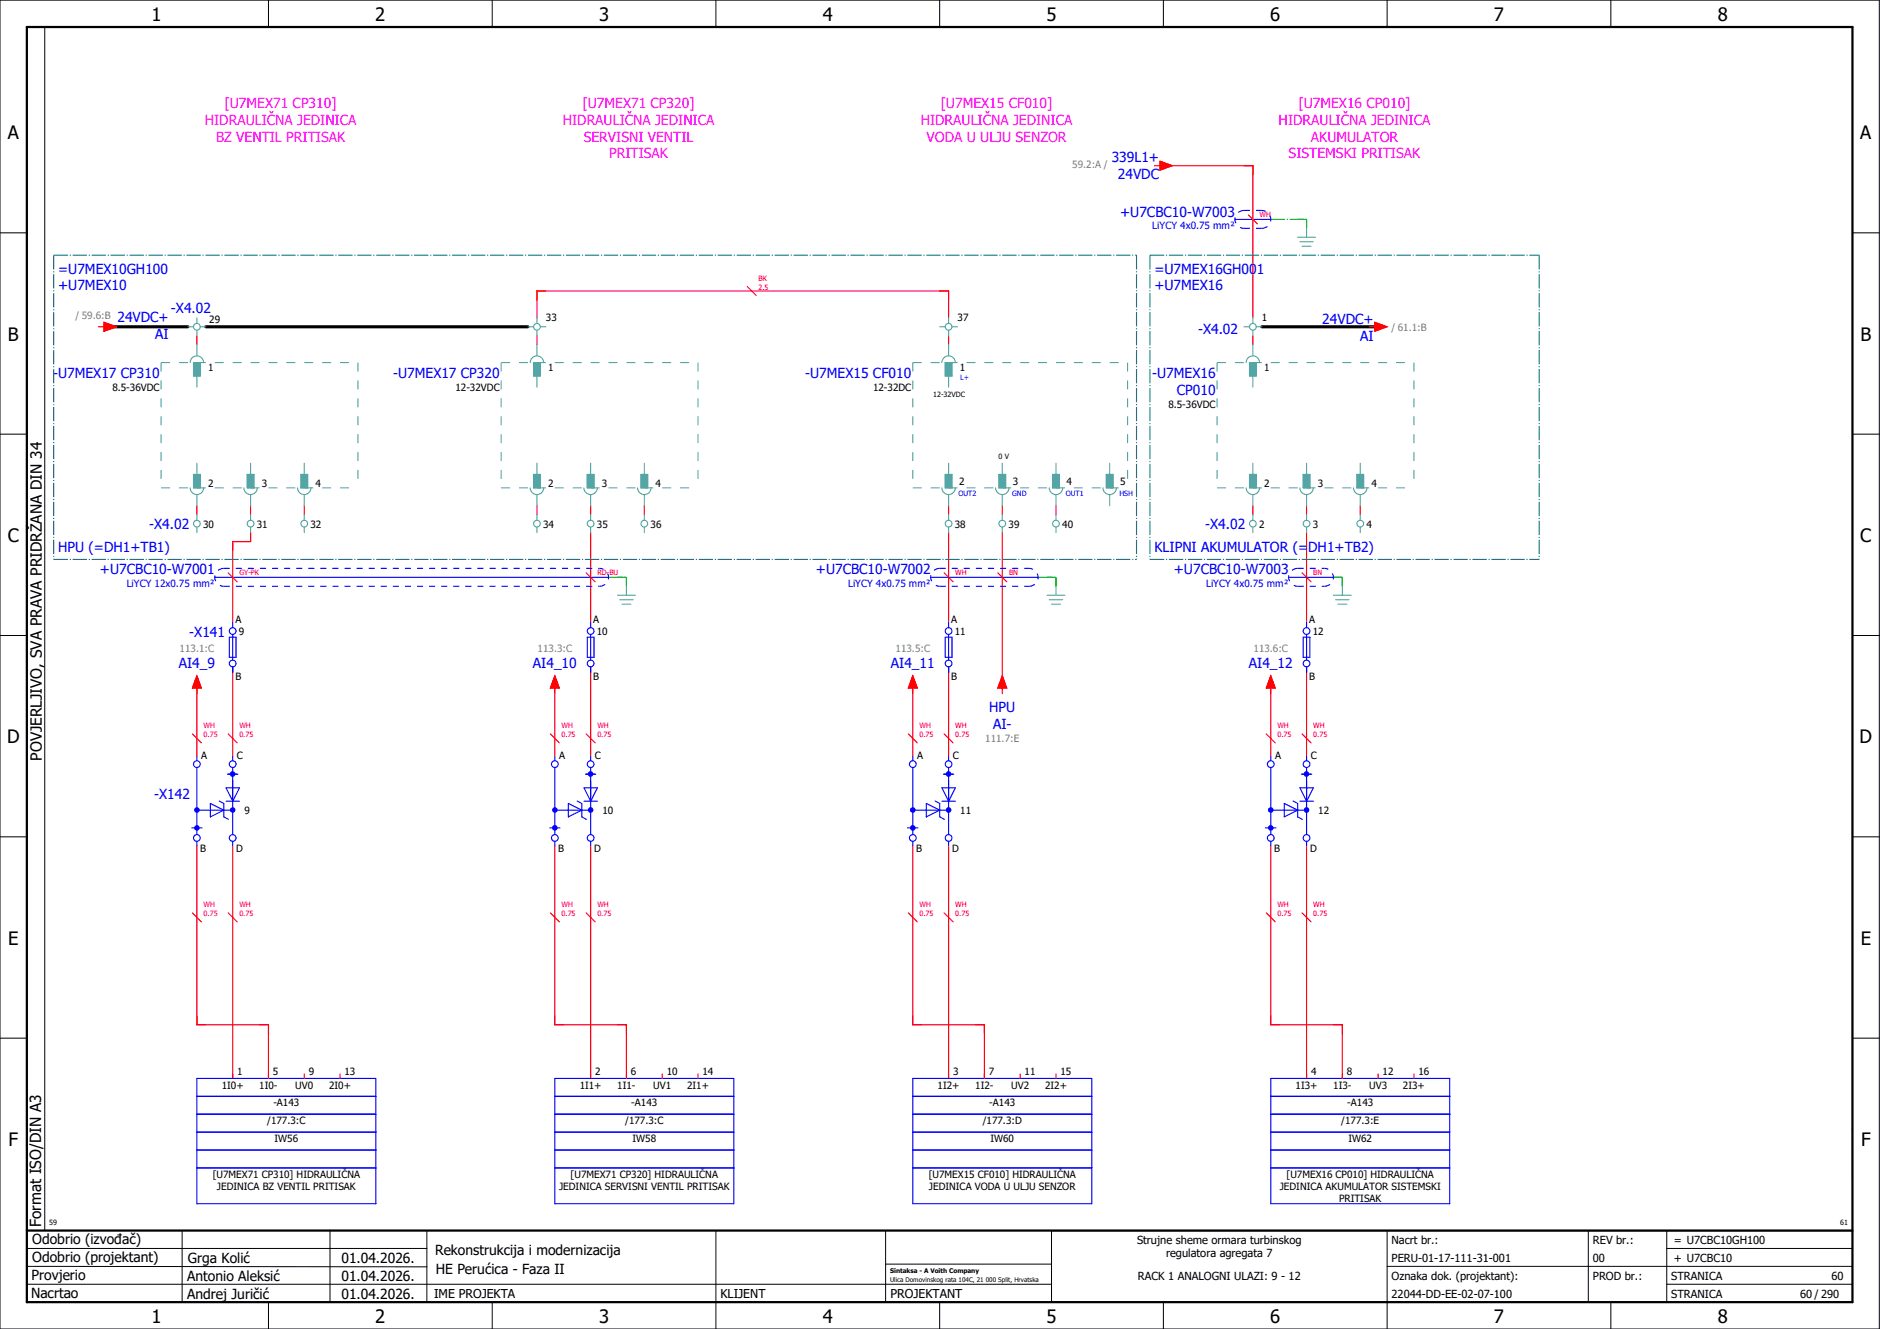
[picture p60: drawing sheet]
<svg xmlns="http://www.w3.org/2000/svg" width="420mm" height="297mm" viewBox="0 0 420 297" stroke-linecap="round" stroke-linejoin="round" font-family="sans-serif">
<defs><g id="words">
<g font-size="4.1">
<text x="33.9" y="4.7">1</text>
<text x="83.9" y="4.7">2</text>
<text x="133.9" y="4.7">3</text>
<text x="183.9" y="4.7">4</text>
<text x="233.9" y="4.7">5</text>
<text x="283.9" y="4.7">6</text>
<text x="333.9" y="4.7">7</text>
<text x="383.9" y="4.7">8</text>
<text x="1.8" y="31.2">A</text>
<text x="415.8" y="31.2">A</text>
<text x="1.8" y="76.2">B</text>
<text x="415.8" y="76.2">B</text>
<text x="1.8" y="121.2">C</text>
<text x="415.8" y="121.2">C</text>
<text x="1.6" y="166.2">D</text>
<text x="415.6" y="166.2">D</text>
<text x="1.8" y="211.2">E</text>
<text x="415.8" y="211.2">E</text>
<text x="1.9" y="256.2">F</text>
<text x="415.9" y="256.2">F</text>
<text x="33.9" y="295.7">1</text>
<text x="83.9" y="295.7">2</text>
<text x="133.9" y="295.7">3</text>
<text x="183.9" y="295.7">4</text>
<text x="233.9" y="295.7">5</text>
<text x="283.9" y="295.7">6</text>
<text x="333.9" y="295.7">7</text>
<text x="383.9" y="295.7">8</text>
</g>
<g font-size="3.4">
<text x="9.4" y="170" transform="rotate(-90 9.4 170)">POVJERLJIVO, SVA PRAVA PRIDRŽANA DIN 34</text>
<text x="9.2" y="274.3" transform="rotate(-90 9.2 274.3)">Format ISO/DIN A3</text>
</g>
<g font-size="3.1" fill="#f0f">
<text x="45.8" y="27.9">HIDRAULIČNA JEDINICA</text>
<text x="50.2" y="24.1">[U7MEX71 CP310]</text>
<text x="125.8" y="27.9">HIDRAULIČNA JEDINICA</text>
<text x="130.2" y="24.1">[U7MEX71 CP320]</text>
<text x="205.8" y="27.9">HIDRAULIČNA JEDINICA</text>
<text x="210.2" y="24.1">[U7MEX15 CF010]</text>
<text x="285.8" y="27.9">HIDRAULIČNA JEDINICA</text>
<text x="290.2" y="24.1">[U7MEX16 CP010]</text>
<text x="48.3" y="31.6">BZ VENTIL PRITISAK</text>
<text x="130.5" y="31.6">SERVISNI VENTIL</text>
<text x="136.1" y="35.4">PRITISAK</text>
<text x="207.1" y="31.6">VODA U ULJU SENZOR</text>
<text x="288" y="35.4">SISTEMSKI PRITISAK</text>
<text x="293" y="31.6">AKUMULATOR</text>
</g>
<g font-size="3.1" fill="#00f">
<text x="248.5" y="36.3">339L1+</text>
<text x="249.8" y="40">24VDC</text>
<text x="250.3" y="48.4">+U7CBC10-W7003</text>
<text x="13" y="61.1">=U7MEX10GH100</text>
<text x="13" y="64.9">+U7MEX10</text>
<text x="258" y="61.1">=U7MEX16GH001</text>
<text x="258" y="64.9">+U7MEX16</text>
<text x="26.2" y="72">24VDC+</text>
<text x="38.2" y="69.9">-X4.02</text>
<text x="34.7" y="75.7">AI</text>
<text x="267.8" y="74.7">-X4.02</text>
<text x="295.5" y="72.4">24VDC+</text>
<text x="304" y="76.1">AI</text>
<text x="11.9" y="84.5">-U7MEX17 CP310</text>
<text x="87.9" y="84.5">-U7MEX17 CP320</text>
<text x="179.9" y="84.5">-U7MEX15 CF010</text>
<text x="257.5" y="84.5">-U7MEX16</text>
<text x="263" y="88.2">CP010</text>
<text x="33.3" y="118.3">-X4.02</text>
<text x="269.3" y="118.3">-X4.02</text>
<text x="13" y="123.4">HPU (=DH1+TB1)</text>
<text x="258" y="123.4">KLIPNI AKUMULATOR (=DH1+TB2)</text>
<text x="22.3" y="128.4">+U7CBC10-W7001</text>
<text x="182.3" y="128.4">+U7CBC10-W7002</text>
<text x="262.3" y="128.4">+U7CBC10-W7003</text>
<text x="42.3" y="142.3">-X141</text>
<text x="39.9" y="149.4">AI4_9</text>
<text x="119.1" y="149.4">AI4_10</text>
<text x="199.1" y="149.4">AI4_11</text>
<text x="279.1" y="149.4">AI4_12</text>
<text x="221.1" y="159.1">HPU</text>
<text x="221.9" y="162.9">AI-</text>
<text x="34.4" y="178.6">-X142</text>
</g>
<g font-size="3.1">
<text x="7.2" y="278.1">Odobrio (izvođač)</text>
<text x="97.2" y="280.5">Rekonstrukcija i modernizacija</text>
<text x="7.1" y="286.1">Provjerio</text>
<text x="7.2" y="282.1">Odobrio (projektant)</text>
<text x="41.8" y="286.2">Antonio Aleksić</text>
<text x="42" y="282.3">Grga Kolić</text>
<text x="76.3" y="282.3">01.04.2026.</text>
<text x="76.3" y="286.3">01.04.2026.</text>
<text x="97.4" y="284.8">HE Perućica - Faza II</text>
<text x="6.9" y="290">Nacrtao</text>
<text x="41.8" y="290.3">Andrej Juričić</text>
<text x="76.3" y="290.3">01.04.2026.</text>
</g>
<g font-size="2.7">
<text x="97" y="290.1">IME PROJEKTA</text>
<text x="161" y="290.1">KLIJENT</text>
<text x="199" y="290.1">PROJEKTANT</text>
</g>
<g font-size="2.5">
<text x="254.1" y="278">Strujne sheme ormara turbinskog</text>
<text x="260.6" y="281">regulatora agregata 7</text>
<text x="311" y="278">Nacrt br.:</text>
<text x="356" y="278">REV br.:</text>
<text x="374.1" y="278">= U7CBC10GH100</text>
<text x="254.3" y="286">RACK 1 ANALOGNI ULAZI: 9 - 12</text>
<text x="311" y="286">Oznaka dok. (projektant):</text>
<text x="311" y="282">PERU-01-17-111-31-001</text>
<text x="356" y="286">PROD br.:</text>
<text x="356" y="282">00</text>
<text x="373.5" y="286">STRANICA</text>
<text x="374.1" y="282.1">+ U7CBC10</text>
<text x="409.3" y="286">60</text>
<text x="311" y="290">22044-DD-EE-02-07-100</text>
<text x="373.5" y="290">STRANICA</text>
<text x="402.3" y="290">60 / 290</text>
</g>
<g font-size="2.2" fill="#7ca552">
<text x="239.6" y="37.6">59.2:A /</text>
<text x="16.9" y="71.4">/ 59.6:B</text>
<text x="311" y="73.9">/ 61.1:B</text>
<text x="40.2" y="145.8">113.1:C</text>
<text x="120.2" y="145.8">113.3:C</text>
<text x="200.2" y="145.8">113.5:C</text>
<text x="280.2" y="145.8">113.6:C</text>
<text x="220.2" y="165.8">111.7:E</text>
</g>
<g font-size="2.2" fill="#00f">
<text x="257.5" y="51.3">LiYCY 4x0.75 mm²</text>
<text x="28.3" y="131.3">LiYCY 12x0.75 mm²</text>
<text x="189.5" y="131.3">LiYCY 4x0.75 mm²</text>
<text x="269.5" y="131.3">LiYCY 4x0.75 mm²</text>
</g>
<g font-size="2.2">
<text x="122" y="71.8">33</text>
<text x="214" y="71.8">37</text>
<text x="282" y="71.8">1</text>
<text x="46.8" y="72.1">29</text>
<text x="46.5" y="82.9">1</text>
<text x="122.5" y="82.9">1</text>
<text x="214.5" y="82.9">1</text>
<text x="282.5" y="82.9">1</text>
<text x="25.1" y="87.3">8.5-36VDC</text>
<text x="101.8" y="87.3">12-32VDC</text>
<text x="195.1" y="87.3">12-32DC</text>
<text x="261.1" y="91.1">8.5-36VDC</text>
<text x="46.5" y="108.9">2</text>
<text x="58.5" y="108.9">3</text>
<text x="70.5" y="108.9">4</text>
<text x="122.5" y="108.9">2</text>
<text x="134.5" y="108.9">3</text>
<text x="146.5" y="108.9">4</text>
<text x="214.4" y="108.4">2</text>
<text x="226.4" y="108.4">3</text>
<text x="238.4" y="108.4">4</text>
<text x="250.4" y="108.4">5</text>
<text x="282.5" y="108.9">2</text>
<text x="294.5" y="108.9">3</text>
<text x="306.5" y="108.9">4</text>
<text x="45.4" y="117.9">30</text>
<text x="57.4" y="117.9">31</text>
<text x="69.4" y="117.9">32</text>
<text x="121.4" y="117.9">34</text>
<text x="133.4" y="117.9">35</text>
<text x="145.4" y="117.9">36</text>
<text x="213.4" y="117.9">38</text>
<text x="225.4" y="117.9">39</text>
<text x="237.4" y="117.9">40</text>
<text x="281.4" y="117.9">2</text>
<text x="293.4" y="117.9">3</text>
<text x="305.4" y="117.9">4</text>
<text x="52.6" y="139.2">A</text>
<text x="53.4" y="142">9</text>
<text x="132.6" y="139.2">A</text>
<text x="133.4" y="142">10</text>
<text x="212.6" y="139.2">A</text>
<text x="213.4" y="142">11</text>
<text x="292.6" y="139.2">A</text>
<text x="293.4" y="142">12</text>
<text x="52.6" y="151.9">B</text>
<text x="132.6" y="151.9">B</text>
<text x="212.6" y="151.9">B</text>
<text x="292.6" y="151.9">B</text>
<text x="45" y="169.7">A</text>
<text x="53" y="169.7">C</text>
<text x="125" y="169.7">A</text>
<text x="133" y="169.7">C</text>
<text x="205" y="169.7">A</text>
<text x="213" y="169.7">C</text>
<text x="285" y="169.7">A</text>
<text x="293" y="169.7">C</text>
<text x="54.6" y="181.9">9</text>
<text x="134.6" y="181.9">10</text>
<text x="214.6" y="181.9">11</text>
<text x="294.6" y="181.9">12</text>
<text x="44.8" y="190.5">B</text>
<text x="52.8" y="190.5">D</text>
<text x="124.8" y="190.5">B</text>
<text x="132.8" y="190.5">D</text>
<text x="204.8" y="190.5">B</text>
<text x="212.8" y="190.5">D</text>
<text x="284.8" y="190.5">B</text>
<text x="292.8" y="190.5">D</text>
<text x="49.5" y="243.5">1I0+</text>
<text x="53" y="240.4">1</text>
<text x="58" y="243.5">1I0-</text>
<text x="61" y="240.4">5</text>
<text x="66" y="243.5">UV0</text>
<text x="69" y="240.4">9</text>
<text x="73.5" y="243.5">2I0+</text>
<text x="77" y="240.4">13</text>
<text x="129.5" y="243.5">1I1+</text>
<text x="133" y="240.4">2</text>
<text x="138" y="243.5">1I1-</text>
<text x="141" y="240.4">6</text>
<text x="146" y="243.5">UV1</text>
<text x="149" y="240.4">10</text>
<text x="153.5" y="243.5">2I1+</text>
<text x="157" y="240.4">14</text>
<text x="209.5" y="243.5">1I2+</text>
<text x="213" y="240.4">3</text>
<text x="218" y="243.5">1I2-</text>
<text x="221" y="240.4">7</text>
<text x="226" y="243.5">UV2</text>
<text x="229" y="240.4">11</text>
<text x="233.5" y="243.5">2I2+</text>
<text x="237" y="240.4">15</text>
<text x="289.5" y="243.5">1I3+</text>
<text x="293" y="240.4">4</text>
<text x="298" y="243.5">1I3-</text>
<text x="301" y="240.4">8</text>
<text x="306" y="243.5">UV3</text>
<text x="309" y="240.4">12</text>
<text x="313.5" y="243.5">2I3+</text>
<text x="317" y="240.4">16</text>
<text x="59.7" y="251.3">/177.3:C</text>
<text x="61.1" y="247.3">-A143</text>
<text x="139.7" y="251.3">/177.3:C</text>
<text x="141.1" y="247.3">-A143</text>
<text x="219.6" y="251.3">/177.3:D</text>
<text x="221.1" y="247.3">-A143</text>
<text x="299.8" y="251.3">/177.3:E</text>
<text x="301.1" y="247.3">-A143</text>
<text x="61.4" y="255.3">IW56</text>
<text x="141.4" y="255.3">IW58</text>
<text x="221.4" y="255.3">IW60</text>
<text x="301.4" y="255.3">IW62</text>
<text x="47.5" y="263.3">[U7MEX71 CP310] HIDRAULIČNA</text>
<text x="127.5" y="263.3">[U7MEX71 CP320] HIDRAULIČNA</text>
<text x="207.6" y="263.3">[U7MEX15 CF010] HIDRAULIČNA</text>
<text x="287.5" y="263.3">[U7MEX16 CP010] HIDRAULIČNA</text>
<text x="48.5" y="266">JEDINICA BZ VENTIL PRITISAK</text>
<text x="125" y="266">JEDINICA SERVISNI VENTIL PRITISAK</text>
<text x="207.6" y="266">JEDINICA VODA U ULJU SENZOR</text>
<text x="286" y="266">JEDINICA AKUMULATOR SISTEMSKI</text>
<text x="299.3" y="268.7">PRITISAK</text>
</g>
<g font-size="1.6" fill="#f00">
<text x="281.5" y="48.5">WH</text>
<text x="169.5" y="64.7">2.5</text>
<text x="169.5" y="62.8">BK</text>
<text x="53.5" y="128.5">GY-PK</text>
<text x="133.5" y="128.5">RD-BU</text>
<text x="213.5" y="128.5">WH</text>
<text x="225.5" y="128.5">BN</text>
<text x="293.5" y="128.5">BN</text>
<text x="45.5" y="164.7">0.75</text>
<text x="45.5" y="162.8">WH</text>
<text x="53.5" y="164.7">0.75</text>
<text x="53.5" y="162.8">WH</text>
<text x="125.5" y="164.7">0.75</text>
<text x="125.5" y="162.8">WH</text>
<text x="133.5" y="164.7">0.75</text>
<text x="133.5" y="162.8">WH</text>
<text x="205.5" y="164.7">0.75</text>
<text x="205.5" y="162.8">WH</text>
<text x="213.5" y="164.7">0.75</text>
<text x="213.5" y="162.8">WH</text>
<text x="285.5" y="164.7">0.75</text>
<text x="285.5" y="162.8">WH</text>
<text x="293.5" y="164.7">0.75</text>
<text x="293.5" y="162.8">WH</text>
<text x="45.5" y="202.8">WH</text>
<text x="53.5" y="202.8">WH</text>
<text x="125.5" y="202.8">WH</text>
<text x="133.5" y="202.8">WH</text>
<text x="205.5" y="202.8">WH</text>
<text x="213.5" y="202.8">WH</text>
<text x="285.5" y="202.8">WH</text>
<text x="293.5" y="202.8">WH</text>
<text x="45.5" y="204.7">0.75</text>
<text x="53.5" y="204.7">0.75</text>
<text x="125.5" y="204.7">0.75</text>
<text x="133.5" y="204.7">0.75</text>
<text x="205.5" y="204.7">0.75</text>
<text x="213.5" y="204.7">0.75</text>
<text x="285.5" y="204.7">0.75</text>
<text x="293.5" y="204.7">0.75</text>
</g>
<g font-size="1.6">
<text x="208.5" y="88.8">12-32VDC</text>
<text x="223.2" y="102.5">0 V</text>
<text x="11" y="273.7">59</text>
<text x="411.2" y="273.7">61</text>
</g>
<g font-size="1.6" fill="#00f">
<text x="214.6" y="85">L+</text>
<text x="214.2" y="110.8">OUT2</text>
<text x="226.2" y="110.8">GND</text>
<text x="238.2" y="110.8">OUT1</text>
<text x="250.2" y="110.8">HSH</text>
</g>
<g font-size="1.4">
<text x="198.9" y="284.4">Sintaksa - A Voith Company</text>
<text x="198.9" y="286.4">Ulica Domovinskog rata 104C, 21 000 Split, Hrvatska</text>
</g>
</g></defs>
<g fill="none" stroke="#000" stroke-width=".22">
<path d="M0 0h420v297h-420zM10 6v269M60 0v6M110 0v6M160 0v6M210 0v6M260 0v6M310 0v6M360 0v6M0 52h6M414 52h6M0 97h6"/>
<path d="M414 97h6M0 142h6M414 142h6M414 176.3v87.4M0 187h6M414 187h6M0 232h6M414 232h6M6 279h89.4M40.7 275v16M73.7 274.9v16M95.4 275.1v16"/>
<path d="M160 275v22M197.9 275.1v16M310 275v22M355 275v16M372.5 279h41.5M372.5 275v16M414 275h-179v16M6 283l89.4 .1M6 287h229M60 291v6M110 291v6M197.9 282.5h37.1"/>
<path d="M210 291v6M260 291v6M310 283h104M360 291v6M372.5 287h41.5"/>
</g>
<path d="M6 6h408v285h-408zM6 275h408" fill="none" stroke="#000" stroke-width=".5"/>
<g fill="none" stroke="#f00" stroke-width=".25">
<path d="M260 37h20v34M44 75v2M120 71v-6h92v6M120 75v2M212 75v2M280 75v2M44 113v2M56 119v2h-4v18M56 113v2M68 113v2M120 113v2M132 113v2"/>
<path d="M132 119v20M144 113v2M212 113v2M212 119v20M224 113v2M224 119v35M236 113v2M280 113v2M292 113v2M292 119v20M304 113v2M44 154v15"/>
<path d="M52 149v20M124 154v15M132 149v20M204 154v15M212 149v20M284 154v15M292 149v20M44 189v40h16v12M52 189v52M124 189v40h16v12M132 189v52M204 189v40h16v12"/>
<path d="M212 189v52M284 189v40h16v12M292 189v52"/>
</g>
<path d="M284 49h8M290 49h2M292 49v2M136 129h4M138 129h2M140 129v2M232 129h4M234 129h2M236 129v2M298 129h2M300 129v2" fill="none" stroke="#00be00" stroke-width=".25" stroke-dasharray="3.2 .4 .3 .4" stroke-linecap="butt"/>
<path d="M24 73h18M46 73h72M282 73h26" fill="none" stroke="#000" stroke-width=".7"/>
<circle cx="44" cy="185" r=".63" fill="#00f"/>
<g fill="none" stroke="#00f" stroke-width=".25">
<path d="M50.5 179.1h3M52 174.5v12"/>
<circle cx="44" cy="187.3" r=".75"/>
</g>
<circle cx="52" cy="181" r=".63" fill="#00f"/>
<path d="M47 179.6l3 1.5-3 1.5zM50 179.6v3M50.5 176.1h3l-1.5 3zM44 181.1h8" fill="none" stroke="#00f" stroke-width=".25"/>
<circle cx="44" cy="181" r=".63" fill="#00f"/>
<path d="M44 171.5v15" fill="none" stroke="#00f" stroke-width=".25"/>
<circle cx="52" cy="173" r=".63" fill="#00f"/>
<g fill="none" stroke="#00f" stroke-width=".25">
<path d="M44 169v1M49 179l1 .6M50.8 173h2.4M51 173h2M52 169v1M52 171.5v7M42.8 185h2.4M44 188v1M50 182.6l1 .5M52 188v1"/>
<circle cx="44" cy="170.8" r=".75"/>
<circle cx="52" cy="170.8" r=".75"/>
<circle cx="52" cy="187.3" r=".75"/>
</g>
<circle cx="124" cy="185" r=".63" fill="#00f"/>
<g fill="none" stroke="#00f" stroke-width=".25">
<path d="M130.5 179.1h3M132 174.5v12"/>
<circle cx="124" cy="187.3" r=".75"/>
</g>
<circle cx="132" cy="181" r=".63" fill="#00f"/>
<path d="M127 179.6l3 1.5-3 1.5zM130 179.6v3M130.5 176.1h3l-1.5 3zM124 181.1h8" fill="none" stroke="#00f" stroke-width=".25"/>
<circle cx="124" cy="181" r=".63" fill="#00f"/>
<path d="M124 171.5v15" fill="none" stroke="#00f" stroke-width=".25"/>
<circle cx="132" cy="173" r=".63" fill="#00f"/>
<g fill="none" stroke="#00f" stroke-width=".25">
<path d="M124 169v1M129 179l1 .6M130.8 173h2.4M131 173h2M132 169v1M132 171.5v7M122.8 185h2.4M124 188v1M130 182.6l1 .5M132 188v1"/>
<circle cx="124" cy="170.8" r=".75"/>
<circle cx="132" cy="170.8" r=".75"/>
<circle cx="132" cy="187.3" r=".75"/>
</g>
<circle cx="204" cy="185" r=".62" fill="#00f"/>
<g fill="none" stroke="#00f" stroke-width=".25">
<path d="M210.5 179.1h3M212 174.5v12"/>
<circle cx="204" cy="187.3" r=".75"/>
</g>
<circle cx="212" cy="181" r=".63" fill="#00f"/>
<path d="M207 179.6l3 1.5-3 1.5zM210 179.6v3M210.5 176.1h3l-1.5 3zM204 181.1h8" fill="none" stroke="#00f" stroke-width=".25"/>
<circle cx="204" cy="181" r=".63" fill="#00f"/>
<path d="M204 171.5v15" fill="none" stroke="#00f" stroke-width=".25"/>
<circle cx="212" cy="173" r=".63" fill="#00f"/>
<g fill="none" stroke="#00f" stroke-width=".25">
<path d="M204 169v1M209 179l1 .6M210.8 173h2.4M211 173h2M212 169v1M212 171.5v7M202.8 185h2.4M204 188v1M210 182.6l1 .5M212 188v1"/>
<circle cx="204" cy="170.8" r=".75"/>
<circle cx="212" cy="170.8" r=".75"/>
<circle cx="212" cy="187.3" r=".75"/>
</g>
<circle cx="284" cy="185" r=".63" fill="#00f"/>
<g fill="none" stroke="#00f" stroke-width=".25">
<path d="M290.5 179.1h3M292 174.5v12"/>
<circle cx="284" cy="187.3" r=".75"/>
</g>
<circle cx="292" cy="181" r=".63" fill="#00f"/>
<path d="M287 179.6l3 1.5-3 1.5zM290 179.6v3M290.5 176.1h3l-1.5 3zM284 181.1h8" fill="none" stroke="#00f" stroke-width=".25"/>
<circle cx="284" cy="181" r=".63" fill="#00f"/>
<path d="M284 171.5v15" fill="none" stroke="#00f" stroke-width=".25"/>
<circle cx="292" cy="173" r=".63" fill="#00f"/>
<g fill="none" stroke="#00f" stroke-width=".25">
<path d="M276 49h8M48 129h88M52 139v1.3M132 139v1.3M208 129h24M212 139v1.3M288 129h10M292 139v1.3M51.3 142.4h1.5v4.5h-1.5zM52 141.8v5.7M52 149v1.3M131.2 142.4h1.5v4.5h-1.5z"/>
<path d="M132 141.8v5.7M132 149v1.3M211.3 142.4h1.5v4.5h-1.5zM212 141.8v5.7M212 149v1.3M291.3 142.4h1.5v4.5h-1.5zM292 141.8v5.7M292 149v1.3M284 169v1M289 179l1 .6M290.8 173h2.4M291 173h2"/>
<path d="M292 169v1M292 171.5v7M282.8 185h2.4M284 188v1M290 182.6l1 .5M292 188v1M44 249h40M44 241h40v28h-40zM44 245h40M44 257h40M44 253h40M124 249h40"/>
<path d="M124 245h40M124 257h40M124 253h40M124 241h40v28h-40zM204 249h40M204 245h40M204 257h40M204 253h40M204 241h40v28h-40zM284 241h40v28h-40zM284 249h40M284 245h40"/>
<path d="M284 257h40M284 253h40M44 261h40M124 261h40M204 261h40M284 261h40"/>
<circle cx="52" cy="148.3" r=".75"/>
<circle cx="52" cy="141" r=".75"/>
<circle cx="132" cy="148.3" r=".75"/>
<circle cx="132" cy="141" r=".75"/>
<circle cx="212" cy="148.3" r=".75"/>
<circle cx="212" cy="141" r=".75"/>
<circle cx="292" cy="148.3" r=".75"/>
<circle cx="292" cy="141" r=".75"/>
<circle cx="284" cy="170.8" r=".75"/>
<circle cx="292" cy="170.8" r=".75"/>
<circle cx="292" cy="187.3" r=".75"/>
</g>
<g fill="none" stroke="#f00" stroke-width=".25">
<path d="M258 37h1.3M259.3 36l2.7 1-2.7 1zM279 48l2 2M22 73h1.2M23.2 72l2.8 1-2.8 1zM167 64l2 2M306 73h1.3M307.3 72l2.7 1-2.7 1zM51 128l2 2M131 128l2 2M211 128l2 2M223 128l2 2"/>
<path d="M291 128l2 2M44 151l1 2.8h-2zM44 153.8v1.2M124 151l1 2.8h-2zM124 153.8v1.2M204 151l1 2.8h-2zM204 153.8v1.2M224 151l1 2.8h-2zM224 153.8v1.2M284 151l1 2.8h-2zM284 153.8v1.2M43 164l2 2"/>
<path d="M51 164l2 2M123 164l2 2M131 164l2 2M203 164l2 2M211 164l2 2M283 164l2 2M291 164l2 2M43 204l2 2M51 204l2 2M123 204l2 2M131 204l2 2M203 204l2 2"/>
<path d="M211 204l2 2M283 204l2 2M291 204l2 2M52 240v1M60 240v1M68 240v1M76 240v1M132 240v1M140 240v1M148 240v1M156 240v1M212 240v1"/>
<path d="M220 240v1M228 240v1M236 240v1M292 240v1M300 240v1M308 240v1M316 240v1"/>
</g>
<g fill="none" stroke="#00f" stroke-width=".25" stroke-dasharray="1.4 1.4" stroke-linecap="butt">
<path d="M278 51h4M278 47h4M278 47a2 2 0 0 0-2 2 2 2 0 0 0 2 2M282 51a2 2 0 0 0 2-2 2 2 0 0 0-2-2M50 131h84M50 127h84M50 127a2 2 0 0 0-2 2 2 2 0 0 0 2 2M134 131a2 2 0 0 0 2-2 2 2 0 0 0-2-2M210 131h20M210 127h20M210 127a2 2 0 0 0-2 2 2 2 0 0 0 2 2M230 131a2 2 0 0 0 2-2 2 2 0 0 0-2-2"/>
<path d="M290 131h6M290 127h6M290 127a2 2 0 0 0-2 2 2 2 0 0 0 2 2M296 131a2 2 0 0 0 2-2 2 2 0 0 0-2-2"/>
</g>
<g fill="none" stroke="#52a5a5" stroke-width=".25">
<path d="M290 53h4M290.5 54h3M291 55h2M292 51v2M42 73h1.2M44 71v1.3M44 73.8v1.2M44 77v2.5M44.7 73h1.3M118 73h1.2M120 71v1.3M120 73.8v1.2"/>
<path d="M120 77v2.5M120.7 73h1.3M210 73h1.3M212 71v1.3M212 73.8v1.2M212 77v2.5M212.8 73h1.2M278 73h1.3M280 71v1.3M280 73.8v1.2M280 77v2.5M280.8 73h1.2"/>
<path d="M42.5 81a1.5 1.5 0 0 1 1.5-1.5 1.5 1.5 0 0 1 1.5 1.5M43.2 81h1.5v3h-1.5zM44 84v2.5M118.5 81a1.5 1.5 0 0 1 1.5-1.5 1.5 1.5 0 0 1 1.5 1.5M119.2 81h1.5v3h-1.5zM120 84v2.5M210.5 81a1.5 1.5 0 0 1 1.5-1.5 1.5 1.5 0 0 1 1.5 1.5M211.3 81h1.5v3h-1.5zM212 84v2.5M278.5 81a1.5 1.5 0 0 1 1.5-1.5 1.5 1.5 0 0 1 1.5 1.5M279.3 81h1.5v3h-1.5zM280 84v2.5"/>
<path d="M42.5 109a1.5 1.5 0 0 0 1.5 1.5 1.5 1.5 0 0 0 1.5-1.5M43.2 106h1.5v3h-1.5zM44 103.5v2.5M44 110.5v2.5M44 115v1.3M44 117.8v1.2M54.5 109a1.5 1.5 0 0 0 1.5 1.5 1.5 1.5 0 0 0 1.5-1.5M55.2 106h1.5v3h-1.5zM56 103.5v2.5M56 110.5v2.5M56 115v1.3M56 117.8v1.2"/>
<path d="M66.5 109a1.5 1.5 0 0 0 1.5 1.5 1.5 1.5 0 0 0 1.5-1.5M67.3 106h1.5v3h-1.5zM68 103.5v2.5M68 110.5v2.5M68 115v1.3M68 117.8v1.2M118.5 109a1.5 1.5 0 0 0 1.5 1.5 1.5 1.5 0 0 0 1.5-1.5M119.2 106h1.5v3h-1.5zM120 103.5v2.5M120 110.5v2.5M120 115v1.3M120 117.8v1.2"/>
<path d="M130.5 109a1.5 1.5 0 0 0 1.5 1.5 1.5 1.5 0 0 0 1.5-1.5M131.2 106h1.5v3h-1.5zM132 103.5v2.5M132 110.5v2.5M132 115v1.3M132 117.8v1.2M142.5 109a1.5 1.5 0 0 0 1.5 1.5 1.5 1.5 0 0 0 1.5-1.5M143.2 106h1.6v3h-1.6zM144 103.5v2.5M144 110.5v2.5M144 115v1.3M144 117.8v1.2"/>
<path d="M210.5 109a1.5 1.5 0 0 0 1.5 1.5 1.5 1.5 0 0 0 1.5-1.5M211.3 106h1.5v3h-1.5zM212 103.5v2.5M212 110.5v2.5M212 115v1.3M212 117.8v1.2M222.5 109a1.5 1.5 0 0 0 1.5 1.5 1.5 1.5 0 0 0 1.5-1.5M223.3 106h1.5v3h-1.5zM224 103.5v2.5M224 110.5v2.5M224 115v1.3M224 117.8v1.2"/>
<path d="M234.5 109a1.5 1.5 0 0 0 1.5 1.5 1.5 1.5 0 0 0 1.5-1.5M235.2 106h1.5v3h-1.5zM236 103.5v2.5M236 110.5v2.5M236 115v1.3M236 117.8v1.2M246.5 109a1.5 1.5 0 0 0 1.5 1.5 1.5 1.5 0 0 0 1.5-1.5M247.2 106h1.5v3h-1.5zM248 103.5v2.5M248 110.5v2.5M278.5 109a1.5 1.5 0 0 0 1.5 1.5 1.5 1.5 0 0 0 1.5-1.5M279.3 106h1.5v3h-1.5z"/>
<path d="M280 103.5v2.5M280 110.5v2.5M280 115v1.3M280 117.8v1.2M290.5 109a1.5 1.5 0 0 0 1.5 1.5 1.5 1.5 0 0 0 1.5-1.5M291.3 106h1.5v3h-1.5zM292 103.5v2.5M292 110.5v2.5M292 115v1.3M292 117.8v1.2M302.5 109a1.5 1.5 0 0 0 1.5 1.5 1.5 1.5 0 0 0 1.5-1.5M303.2 106h1.5v3h-1.5z"/>
<path d="M304 103.5v2.5M304 110.5v2.5M304 115v1.3M304 117.8v1.2M138 133h4M138.5 134h3M139 135h2M140 131v2M234 133h4M234.5 134h3M235 135h2M236 131v2"/>
<path d="M298 133h4M298.5 134h3M299 135h2M300 131v2"/>
<circle cx="44" cy="73" r=".75"/>
<circle cx="120" cy="73" r=".75"/>
<circle cx="212" cy="73" r=".75"/>
<circle cx="280" cy="73" r=".75"/>
<circle cx="44" cy="117" r=".75"/>
<circle cx="56" cy="117" r=".75"/>
<circle cx="68" cy="117" r=".75"/>
<circle cx="120" cy="117" r=".75"/>
<circle cx="132" cy="117" r=".75"/>
<circle cx="144" cy="117" r=".75"/>
<circle cx="212" cy="117" r=".75"/>
<circle cx="224" cy="117" r=".75"/>
<circle cx="236" cy="117" r=".75"/>
<circle cx="280" cy="117" r=".75"/>
<circle cx="292" cy="117" r=".75"/>
<circle cx="304" cy="117" r=".75"/>
</g>
<g fill="#52a5a5" stroke="#52a5a5" stroke-width=".22">
<path d="M43.2 81h1.5v3h-1.5z"/>
<path d="M43.2 106h1.5v3h-1.5z"/>
<path d="M55.2 106h1.5v3h-1.5z"/>
<path d="M67.3 106h1.5v3h-1.5z"/>
<path d="M119.2 81h1.5v3h-1.5z"/>
<path d="M119.2 106h1.5v3h-1.5z"/>
<path d="M131.2 106h1.5v3h-1.5z"/>
<path d="M143.2 106h1.6v3h-1.6z"/>
<path d="M211.3 81h1.5v3h-1.5z"/>
<path d="M211.3 106h1.5v3h-1.5z"/>
<path d="M223.3 106h1.5v3h-1.5z"/>
<path d="M235.2 106h1.5v3h-1.5z"/>
<path d="M247.2 106h1.5v3h-1.5z"/>
<path d="M279.3 81h1.5v3h-1.5z"/>
<path d="M279.3 106h1.5v3h-1.5z"/>
<path d="M291.3 106h1.5v3h-1.5z"/>
<path d="M303.2 106h1.5v3h-1.5z"/>
</g>
<g fill="none" stroke="#52a5a5" stroke-width=".25" stroke-dasharray="2 2" stroke-linecap="butt">
<path d="M36 81h44M36 81v28M80 81v28M112 81h44M112 81v28M156 81v28M204 81h48M204 81v28M252 81v28M272 81h44M272 81v28M316 81v28"/>
<path d="M36 109h44M112 109h44M204 109h48M272 109h44"/>
</g>
<g fill="#f00" stroke="#f00" stroke-width=".22">
<path d="M44 151l1 2.8h-2z"/>
<path d="M124 151l1 2.8h-2z"/>
<path d="M204 151l1 2.8h-2z"/>
<path d="M284 151l1 2.8h-2z"/>
<path d="M23.2 72l2.8 1-2.8 1z"/>
<path d="M224 151l1 2.8h-2z"/>
<path d="M259.3 36l2.7 1-2.7 1z"/>
<path d="M307.3 72l2.7 1-2.7 1z"/>
</g>
<path d="M12 57h242M12 57v68M254 57v68M257 57h87M257 57v68M344 57v68M12 125h242M257 125h87" fill="none" stroke="#007f7f" stroke-width=".25" stroke-dasharray="3.2 .4 .3 .4" stroke-linecap="butt"/>
<use href="#words"/>
</svg>
